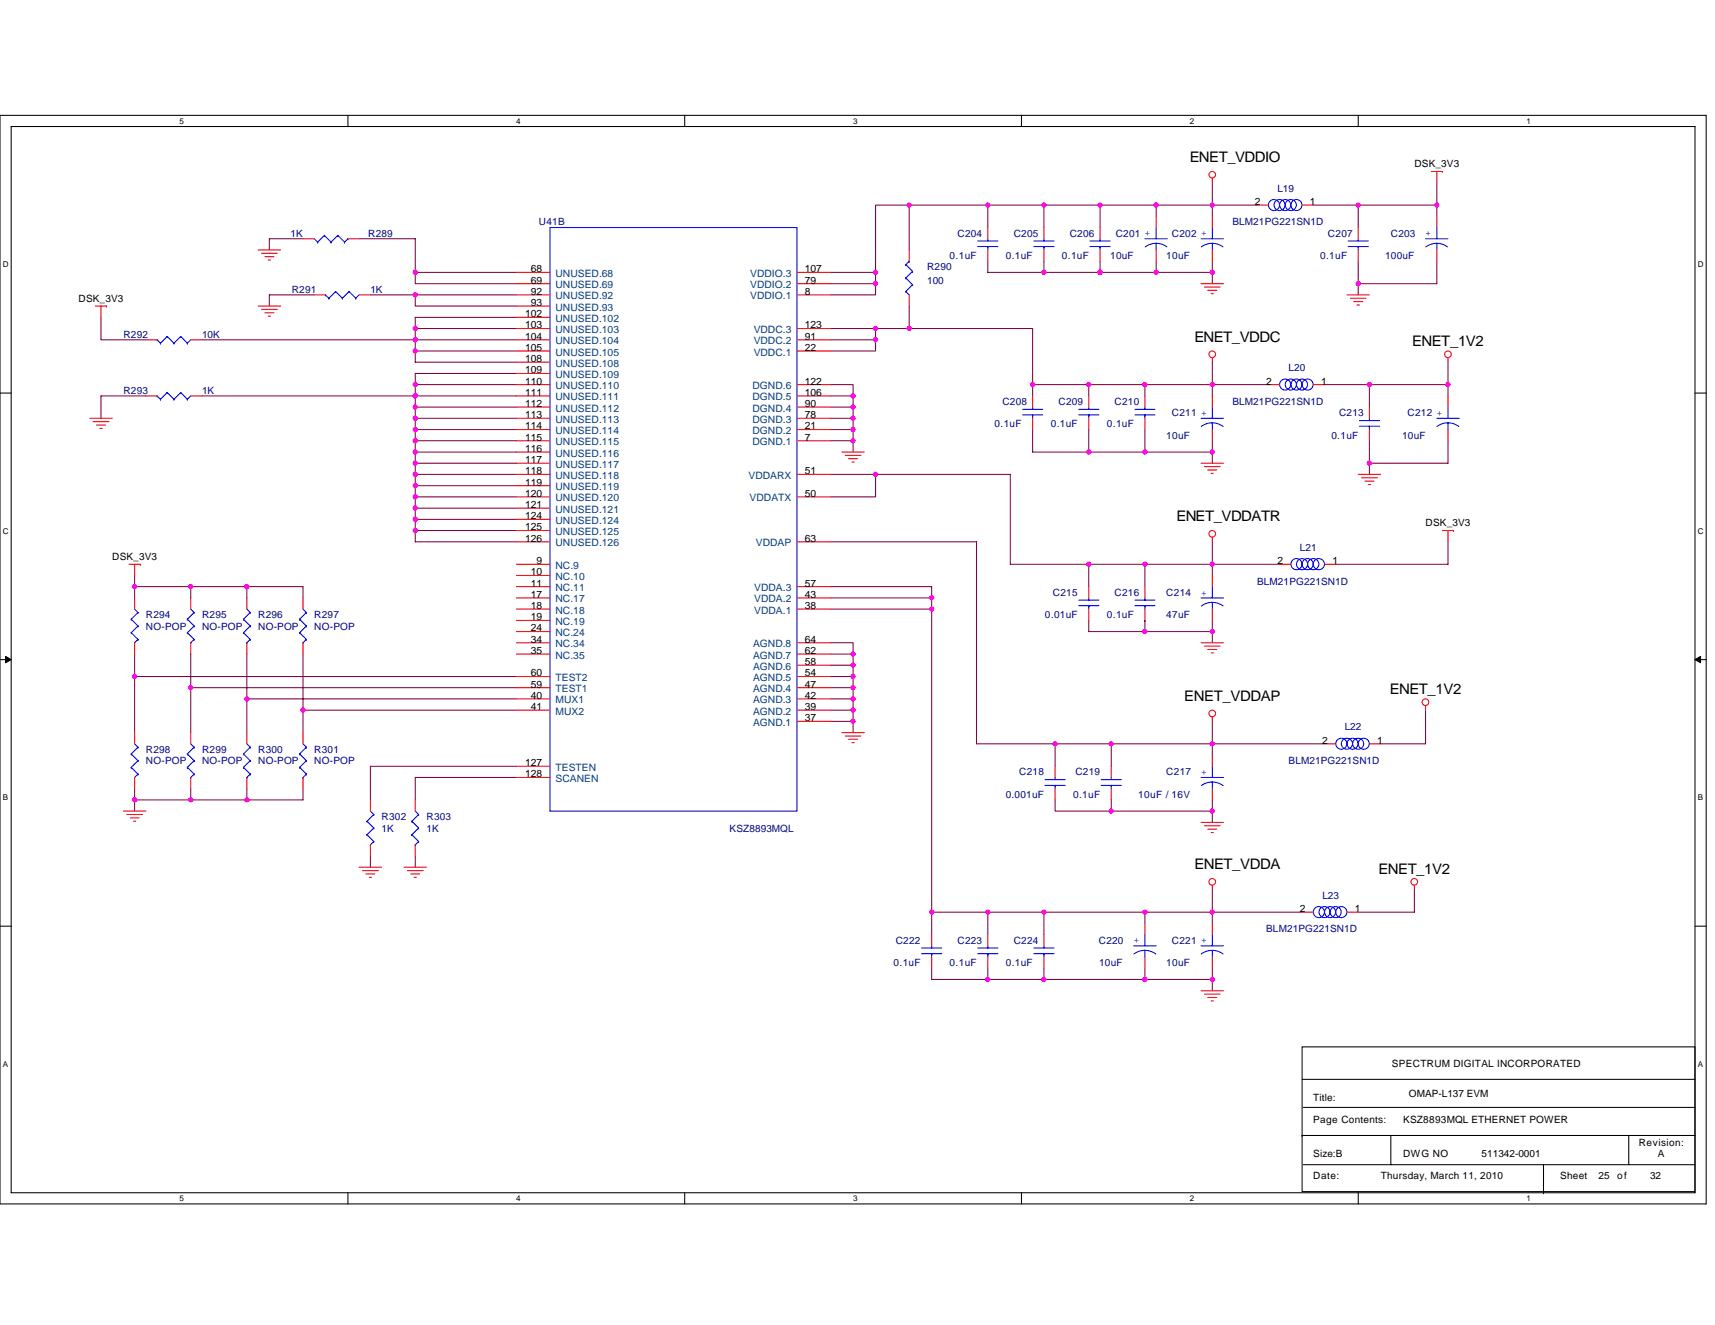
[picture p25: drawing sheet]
<svg xmlns="http://www.w3.org/2000/svg" width="279mm" height="216mm" viewBox="0 0 279 216" stroke-linecap="round" stroke-linejoin="round" font-family="sans-serif">
<defs><g id="words">
<g font-size="2.4">
<text x="193.8" y="26.4">ENET_VDDIO</text>
<text x="194.6" y="55.6">ENET_VDDC</text>
<text x="230.1" y="56.4">ENET_1V2</text>
<text x="191.6" y="84.9">ENET_VDDATR</text>
<text x="226.4" y="113.1">ENET_1V2</text>
<text x="192.9" y="114.2">ENET_VDDAP</text>
<text x="194.6" y="141.6">ENET_VDDA</text>
<text x="224.6" y="142.3">ENET_1V2</text>
</g>
<g font-size="1.7">
<text x="204.4" y="33.4">2</text>
<text x="213.4" y="33.4">1</text>
<text x="86.5" y="44.4">68</text>
<text x="86.5" y="46.2">69</text>
<text x="131.1" y="46.2">79</text>
<text x="131.1" y="44.4">107</text>
<text x="85.5" y="51.7">102</text>
<text x="85.5" y="53.5">103</text>
<text x="86.5" y="49.8">93</text>
<text x="86.5" y="48">92</text>
<text x="131.1" y="48">8</text>
<text x="131.1" y="53.5">123</text>
<text x="85.5" y="59">108</text>
<text x="85.5" y="57.2">105</text>
<text x="85.5" y="55.4">104</text>
<text x="131.1" y="57.2">22</text>
<text x="131.1" y="55.4">91</text>
<text x="85.5" y="64.5">111</text>
<text x="85.5" y="62.7">110</text>
<text x="85.5" y="60.8">109</text>
<text x="131.1" y="62.7">122</text>
<text x="131.1" y="64.5">106</text>
<text x="206.3" y="62.7">2</text>
<text x="215.2" y="62.7">1</text>
<text x="85.5" y="71.8">115</text>
<text x="85.5" y="70">114</text>
<text x="85.5" y="68.1">113</text>
<text x="85.5" y="66.3">112</text>
<text x="131.1" y="71.8">7</text>
<text x="131.1" y="70">21</text>
<text x="131.1" y="68.1">78</text>
<text x="131.1" y="66.3">90</text>
<text x="85.5" y="77.3">118</text>
<text x="85.5" y="75.5">117</text>
<text x="85.5" y="73.6">116</text>
<text x="131.1" y="77.3">51</text>
<text x="85.5" y="82.8">121</text>
<text x="85.5" y="80.9">120</text>
<text x="85.5" y="79.1">119</text>
<text x="131.1" y="80.9">50</text>
<text x="85.5" y="88.3">126</text>
<text x="85.5" y="86.4">125</text>
<text x="85.5" y="84.6">124</text>
<text x="131.1" y="88.3">63</text>
<text x="86.5" y="95.6">11</text>
<text x="86.5" y="93.7">10</text>
<text x="87.4" y="91.9">9</text>
<text x="131.1" y="95.6">57</text>
<text x="208.1" y="91.9">2</text>
<text x="217.1" y="91.9">1</text>
<text x="86.5" y="97.4">17</text>
<text x="86.5" y="99.2">18</text>
<text x="86.5" y="101.1">19</text>
<text x="131.1" y="99.2">38</text>
<text x="131.1" y="97.4">43</text>
<text x="86.5" y="102.9">24</text>
<text x="86.5" y="104.7">34</text>
<text x="86.5" y="106.6">35</text>
<text x="131.1" y="104.7">64</text>
<text x="131.1" y="106.6">62</text>
<text x="86.5" y="112">59</text>
<text x="86.5" y="110.2">60</text>
<text x="86.5" y="113.9">40</text>
<text x="131.1" y="112">47</text>
<text x="131.1" y="113.9">42</text>
<text x="131.1" y="108.4">58</text>
<text x="131.1" y="110.2">54</text>
<text x="86.5" y="115.7">41</text>
<text x="131.1" y="117.5">37</text>
<text x="131.1" y="115.7">39</text>
<text x="85.5" y="124.8">127</text>
<text x="215.4" y="121.2">2</text>
<text x="224.4" y="121.2">1</text>
<text x="85.5" y="126.7">128</text>
<text x="211.8" y="148.6">2</text>
<text x="220.7" y="148.6">1</text>
</g>
<g font-size="1.7" fill="#004080">
<text x="90.5" y="45.1">UNUSED.68</text>
<text x="90.5" y="47">UNUSED.69</text>
<text x="122.2" y="47">VDDIO.2</text>
<text x="122.2" y="45.1">VDDIO.3</text>
<text x="90.5" y="52.5">UNUSED.102</text>
<text x="90.5" y="50.6">UNUSED.93</text>
<text x="90.5" y="48.8">UNUSED.92</text>
<text x="122.2" y="48.8">VDDIO.1</text>
<text x="90.5" y="59.8">UNUSED.108</text>
<text x="90.5" y="57.9">UNUSED.105</text>
<text x="90.5" y="56.1">UNUSED.104</text>
<text x="90.5" y="54.3">UNUSED.103</text>
<text x="122.8" y="57.9">VDDC.1</text>
<text x="122.8" y="56.1">VDDC.2</text>
<text x="122.8" y="54.3">VDDC.3</text>
<text x="90.5" y="65.3">UNUSED.111</text>
<text x="90.5" y="63.4">UNUSED.110</text>
<text x="90.5" y="61.6">UNUSED.109</text>
<text x="122.6" y="63.4">DGND.6</text>
<text x="122.6" y="65.3">DGND.5</text>
<text x="90.5" y="70.7">UNUSED.114</text>
<text x="90.5" y="68.9">UNUSED.113</text>
<text x="90.5" y="67.1">UNUSED.112</text>
<text x="122.6" y="70.7">DGND.2</text>
<text x="122.6" y="68.9">DGND.3</text>
<text x="122.6" y="67.1">DGND.4</text>
<text x="90.5" y="76.2">UNUSED.117</text>
<text x="90.5" y="74.4">UNUSED.116</text>
<text x="90.5" y="72.6">UNUSED.115</text>
<text x="122.6" y="72.6">DGND.1</text>
<text x="90.5" y="83.5">UNUSED.121</text>
<text x="90.5" y="81.7">UNUSED.120</text>
<text x="90.5" y="79.9">UNUSED.119</text>
<text x="90.5" y="78">UNUSED.118</text>
<text x="121.9" y="78">VDDARX</text>
<text x="122.1" y="81.7">VDDATX</text>
<text x="90.5" y="89">UNUSED.126</text>
<text x="90.5" y="87.2">UNUSED.125</text>
<text x="90.5" y="85.4">UNUSED.124</text>
<text x="123.1" y="89">VDDAP</text>
<text x="90.5" y="92.7">NC.9</text>
<text x="90.5" y="94.5">NC.10</text>
<text x="90.5" y="96.3">NC.11</text>
<text x="90.5" y="98.2">NC.17</text>
<text x="90.5" y="100">NC.18</text>
<text x="90.5" y="101.8">NC.19</text>
<text x="122.9" y="100">VDDA.1</text>
<text x="122.9" y="98.2">VDDA.2</text>
<text x="122.9" y="96.3">VDDA.3</text>
<text x="90.5" y="103.7">NC.24</text>
<text x="90.5" y="105.5">NC.34</text>
<text x="90.5" y="107.3">NC.35</text>
<text x="122.7" y="105.5">AGND.8</text>
<text x="122.7" y="107.3">AGND.7</text>
<text x="90.5" y="112.8">TEST1</text>
<text x="90.5" y="111">TEST2</text>
<text x="122.7" y="112.8">AGND.4</text>
<text x="122.7" y="109.1">AGND.6</text>
<text x="122.7" y="111">AGND.5</text>
<text x="90.5" y="114.6">MUX1</text>
<text x="90.5" y="116.5">MUX2</text>
<text x="122.7" y="118.3">AGND.1</text>
<text x="122.7" y="114.6">AGND.3</text>
<text x="122.7" y="116.5">AGND.2</text>
<text x="90.5" y="125.6">TESTEN</text>
<text x="90.5" y="127.4">SCANEN</text>
</g>
<g font-size="1.6">
<text x="230.4" y="27.2">DSK_3V3</text>
<text x="12.8" y="49.2">DSK_3V3</text>
<text x="232.2" y="85.7">DSK_3V3</text>
<text x="18.3" y="91.2">DSK_3V3</text>
<text x="226.8" y="173.9">SPECTRUM DIGITAL INCORPORATED</text>
<text x="214" y="179.4">Title:</text>
<text x="229.5" y="178.8">OMAP-L137 EVM</text>
<text x="214" y="183">Page Contents:</text>
<text x="228.6" y="183">KSZ8893MQL ETHERNET POWER</text>
<text x="214" y="188.5">Size:B</text>
<text x="228.6" y="188.5">DWG NO</text>
<text x="241.4" y="188.5">511342-0001</text>
<text x="267" y="186.7">Revision:</text>
<text x="270.1" y="188.5">A</text>
<text x="214" y="192.2">Date:</text>
<text x="224.9" y="192.2">Thursday, March 11, 2010</text>
<text x="254.2" y="192.2">Sheet</text>
<text x="260.4" y="192.2">25</text>
<text x="263.5" y="192.2">of</text>
<text x="268.8" y="192.2">32</text>
</g>
<g font-size="1.6" fill="#000080">
<text x="208.1" y="31.2">L19</text>
<text x="47.3" y="38.6">1K</text>
<text x="60" y="38.6">R289</text>
<text x="87.8" y="36.7">U41B</text>
<text x="156" y="38.6">C204</text>
<text x="165.1" y="38.6">C205</text>
<text x="174.3" y="38.6">C206</text>
<text x="181.8" y="38.6">C201 +</text>
<text x="190.9" y="38.6">C202 +</text>
<text x="200.8" y="36.7">BLM21PG221SN1D</text>
<text x="216.3" y="38.6">C207</text>
<text x="226.6" y="38.6">C203</text>
<text x="47.5" y="47.7">R291</text>
<text x="60.3" y="47.7">1K</text>
<text x="151" y="44">R290</text>
<text x="151" y="46.2">100</text>
<text x="154.7" y="42.2">0.1uF</text>
<text x="163.9" y="42.2">0.1uF</text>
<text x="173" y="42.2">0.1uF</text>
<text x="180.9" y="42.2">10uF</text>
<text x="190" y="42.2">10uF</text>
<text x="215.1" y="42.2">0.1uF</text>
<text x="225.7" y="42.2">100uF</text>
<text x="20.1" y="55">R292</text>
<text x="32.9" y="55">10K</text>
<text x="20.1" y="64.2">R293</text>
<text x="32.9" y="64.2">1K</text>
<text x="163.3" y="66">C208</text>
<text x="172.4" y="66">C209</text>
<text x="181.6" y="66">C210</text>
<text x="200.8" y="66">BLM21PG221SN1D</text>
<text x="209.9" y="60.5">L20</text>
<text x="162" y="69.6">0.1uF</text>
<text x="171.2" y="69.6">0.1uF</text>
<text x="180.3" y="69.6">0.1uF</text>
<text x="190" y="71.5">10uF</text>
<text x="190.9" y="67.8">C211 +</text>
<text x="216.9" y="71.5">0.1uF</text>
<text x="218.2" y="67.8">C213</text>
<text x="228.4" y="71.5">10uF</text>
<text x="229.3" y="67.8">C212 +</text>
<text x="211.8" y="89.8">L21</text>
<text x="204.8" y="95.2">BLM21PG221SN1D</text>
<text x="23.8" y="100.7">R294</text>
<text x="32.9" y="100.7">R295</text>
<text x="42.1" y="100.7">R296</text>
<text x="51.2" y="100.7">R297</text>
<text x="170.2" y="100.7">0.01uF</text>
<text x="171.5" y="97.1">C215</text>
<text x="180.3" y="100.7">0.1uF</text>
<text x="181.6" y="97.1">C216</text>
<text x="190" y="97.1">C214</text>
<text x="190" y="100.7">47uF</text>
<text x="23.8" y="102.6">NO-POP</text>
<text x="32.9" y="102.6">NO-POP</text>
<text x="42.1" y="102.6">NO-POP</text>
<text x="51.2" y="102.6">NO-POP</text>
<text x="219.1" y="119">L22</text>
<text x="23.8" y="122.7">R298</text>
<text x="23.8" y="124.5">NO-POP</text>
<text x="32.9" y="122.7">R299</text>
<text x="32.9" y="124.5">NO-POP</text>
<text x="42.1" y="122.7">R300</text>
<text x="42.1" y="124.5">NO-POP</text>
<text x="51.2" y="122.7">R301</text>
<text x="51.2" y="124.5">NO-POP</text>
<text x="209.9" y="124.5">BLM21PG221SN1D</text>
<text x="163.9" y="130">0.001uF</text>
<text x="166.1" y="126.3">C218</text>
<text x="174.8" y="130">0.1uF</text>
<text x="175.2" y="126.3">C219</text>
<text x="185.4" y="130">10uF / 16V</text>
<text x="190" y="126.3">C217</text>
<text x="62.2" y="133.6">R302</text>
<text x="62.2" y="135.5">1K</text>
<text x="69.5" y="133.6">R303</text>
<text x="69.5" y="135.5">1K</text>
<text x="118.9" y="135.5">KSZ8893MQL</text>
<text x="215.4" y="146.5">L23</text>
<text x="145.9" y="153.8">C222</text>
<text x="156" y="153.8">C223</text>
<text x="165.1" y="153.8">C224</text>
<text x="179" y="153.8">C220</text>
<text x="190.9" y="153.8">C221 +</text>
<text x="206.3" y="151.9">BLM21PG221SN1D</text>
<text x="145.6" y="157.4">0.1uF</text>
<text x="154.7" y="157.4">0.1uF</text>
<text x="163.9" y="157.4">0.1uF</text>
<text x="179" y="157.4">10uF</text>
<text x="190" y="157.4">10uF</text>
</g>
<g font-size="1.6" fill="#00f">
<text x="232.2" y="38.5">+</text>
<text x="195.7" y="97">+</text>
<text x="195.7" y="126.3">+</text>
<text x="184.7" y="153.7">+</text>
</g>
<g font-size="1.3">
<text x="29.3" y="20.2">5</text>
<text x="84.1" y="20.2">4</text>
<text x="139" y="20.2">3</text>
<text x="193.8" y="20.2">2</text>
<text x="248.7" y="20.2">1</text>
<text x=".5" y="43.5">D</text>
<text x="276.6" y="43.5">D</text>
<text x=".5" y="87">C</text>
<text x="276.6" y="87">C</text>
<text x=".5" y="130.4">B</text>
<text x="276.6" y="130.4">B</text>
<text x=".5" y="173.8">A</text>
<text x="276.6" y="173.8">A</text>
<text x="29.3" y="195.7">5</text>
<text x="84.1" y="195.7">4</text>
<text x="139" y="195.7">3</text>
<text x="193.8" y="195.7">2</text>
<text x="248.7" y="195.7">1</text>
</g>
</g></defs>
<path d="M0 18.8h278v177.4h-278zM1.8 20.6h274.3v173.8h-274.3z" fill="none" stroke="#000" stroke-width=".17"/>
<g fill="#fff">
<path d="M29.3 19h.7v1.4h-.7z"/>
<path d="M29.3 194.5h.7v1.5h-.7z"/>
</g>
<path d="M56.7 18.8v1.8M56.7 194.4v1.8" fill="none" stroke="#000" stroke-width=".17"/>
<g fill="#fff">
<path d="M84.1 19h.7v1.4h-.7z"/>
<path d="M84.1 194.5h.7v1.5h-.7z"/>
</g>
<path d="M111.5 18.8v1.8M111.5 194.4v1.8" fill="none" stroke="#000" stroke-width=".17"/>
<g fill="#fff">
<path d="M139 19h.7v1.4h-.7z"/>
<path d="M139 194.5h.7v1.5h-.7z"/>
</g>
<path d="M166.4 18.8v1.8M166.4 194.4v1.8" fill="none" stroke="#000" stroke-width=".17"/>
<g fill="#fff">
<path d="M193.8 19h.8v1.4h-.8z"/>
<path d="M193.8 194.5h.8v1.5h-.8z"/>
</g>
<path d="M221.3 18.8v1.8M221.3 194.4v1.8" fill="none" stroke="#000" stroke-width=".17"/>
<g fill="#fff">
<path d="M248.7 19h.7v1.4h-.7z"/>
<path d="M248.7 194.5h.7v1.5h-.7z"/>
<path d="M.5 42.3h.9v1.5h-.9z"/>
<path d="M276.6 42.3h1v1.5h-1z"/>
<path d="M.5 85.8h.9v1.4h-.9z"/>
<path d="M276.6 85.8h1v1.4h-1z"/>
</g>
<path d="M0 64.1h1.8M276.1 64.1h1.9" fill="none" stroke="#000" stroke-width=".17"/>
<g fill="#fff">
<path d="M.5 129.2h.8v1.5h-.8z"/>
<path d="M276.6 129.2h.9v1.5h-.9z"/>
</g>
<path d="M0 107.5h1.8M276.1 107.5h1.9" fill="none" stroke="#000" stroke-width=".17"/>
<path d="M.9 107l.9 .5-.9 .5zM276.1 107.5l1-.5v1z" fill="#000" stroke="#000" stroke-width=".16"/>
<g fill="#fff">
<path d="M.5 172.6h.8v1.5h-.8z"/>
<path d="M276.6 172.6h.9v1.5h-.9z"/>
</g>
<path d="M0 150.9h1.8M276.1 150.9h1.9M212.1 170.6h64v23.6h-64zM212.1 175.9h64M212.1 185h.1M212.1 185h64M212.3 189.8h63.8M212.3 180.4h63.8M226.6 185v4.8M251.5 194.4h.1M251.5 189.8v4.6M265.3 185v4.8" fill="none" stroke="#000" stroke-width=".17"/>
<g fill="none" stroke="#800040" stroke-width=".17">
<path d="M49.4 38.9h-5.5v1.8M58.5 38.9h9.1v5.5h16.5M148.1 33.4h-5.5v11h-7.3M148.1 33.4v7.3M148.1 33.4h.1M148.1 33.4h12.8M160.9 33.4v3.7M160.9 33.4h9.2M170.1 33.4v3.7M170.1 33.4h9.1M179.2 33.4v3.7M179.2 33.4h9.2"/>
<path d="M188.4 33.4h9.1M188.4 33.4v1.8M197.5 29.8v3.6M197.5 33.4v1.8M197.5 33.4h7.3M214 33.4h7.3M221.3 33.4h12.8M221.3 33.4v3.7M234.1 33.4v1.8M234.1 29.8v3.6M16.4 51.7v3.7h7.4M32.9 55.4h34.7v1.8"/>
<path d="M51.2 48h-7.3v1.9M60.3 48h7.3v1.9h16.5M67.6 53.5v1.9h16.5M67.6 57.2h16.5M67.6 53.5h16.5M67.6 57.2v1.8h16.5M67.6 48h16.5M67.6 44.4v1.8h16.5M84.1 51.7h-16.5v1.8M135.3 53.5h7.3M142.6 44.4v1.8h-7.3M142.6 46.2v1.8h-7.3"/>
<path d="M142.6 55.4v1.8h-7.3M148.1 53.5h20.1v9.2M148.1 53.5h-5.5v1.9h-7.3M148.1 49.9v3.6M160.9 42.6v1.8h9.2M170.1 44.4h9.1M170.1 42.6v1.8M179.2 44.4h9.2M179.2 42.6v1.8M188.4 42.6v1.8M188.4 44.4h9.1M197.5 44.4v1.8"/>
<path d="M197.5 59v3.7M197.5 42.6v1.8M221.3 46.2v1.8M221.3 42.6v3.6M234.1 42.6v3.6h-12.8M235.9 59v3.7M23.8 64.5h-7.4v3.7M32.9 64.5h34.7M67.6 62.7h16.5M67.6 68.2h16.5M67.6 66.3h16.5M67.6 71.8h16.5"/>
<path d="M67.6 70h16.5M67.6 64.5h16.5M67.6 77.3h16.5M67.6 75.5h16.5M67.6 73.7h16.5M67.6 79.1h16.5M67.6 62.7v1.8M67.6 64.5v1.8M67.6 70v1.8M67.6 77.3v1.8M67.6 79.1v1.9M67.6 68.2v1.8"/>
<path d="M67.6 71.8h.1M67.6 73.7v1.8M67.6 75.5v1.8M67.6 66.3v1.9M67.6 71.8v1.9M84.1 60.9h-16.5v1.8M135.3 62.7h3.7v1.8M135.3 64.5h3.7v1.8M135.3 66.3h3.7v1.9M135.3 68.2h3.7v1.8M135.3 70h3.7v1.8M135.3 71.8h3.7"/>
<path d="M135.3 77.3h7.3M139 71.8v1.9M142.6 77.3h22v14.6h12.8M142.6 77.3v3.7h-7.3M168.2 70v3.7h9.2M168.2 62.7v1.8M168.2 62.7h9.2M177.4 62.7h9.1M177.4 62.7v1.8M177.4 70v3.7M177.4 73.7h9.1M186.5 62.7h11"/>
<path d="M186.5 62.7v1.8M186.5 70v3.7M186.5 73.7h11M197.5 62.7v1.8M197.5 73.7v1.8M197.5 62.7h9.2M197.5 71.8v1.9M215.8 62.7h7.3M223.1 75.5v1.8M223.1 62.7v3.6M223.1 62.7h12.8M223.1 71.8v3.7"/>
<path d="M235.9 62.7v1.8M235.9 71.8v3.7h-12.8M21.9 95.6h9.2M21.9 95.6v1.8M21.9 93.8v1.8M31.1 95.6v1.8M31.1 95.6h9.1M40.2 95.6v1.8M40.2 95.6h9.2v1.8M67.6 84.6h16.5M67.6 81h16.5M67.6 82.8h16.5"/>
<path d="M67.6 82.8v1.8M67.6 81v1.8M67.6 84.6v3.7h16.5M67.6 86.4h16.5M135.3 88.3h23.8v32.9h12.8M135.3 95.6h16.5v1.8h-16.5M151.8 99.3v49.3M151.8 97.4v1.9h-16.5M177.4 91.9v3.7M177.4 91.9h9.1M186.5 91.9h11M186.5 91.9v3.7"/>
<path d="M197.5 88.3v3.6M197.5 91.9v1.9M197.5 91.9h11M235.9 88.3v3.6h-18.3M21.9 110.2v9.2M21.9 110.2h62.2M21.9 106.6v3.6M31.1 112.1v7.3M31.1 112.1h53M31.1 106.6v5.5M40.2 113.9v5.5M40.2 106.6v7.3h43.9"/>
<path d="M49.4 115.7v3.7M49.4 106.6v9.1h34.7M135.3 117.5h3.7M135.3 104.7h3.7v1.9M135.3 106.6h3.7v1.8M135.3 108.4h3.7v1.8M135.3 110.2h3.7v1.9M135.3 112.1h3.7v1.8M135.3 113.9h3.7v1.8M135.3 115.7h3.7v1.8M139 117.5v1.9M177.4 101.1v1.8h9.1"/>
<path d="M186.5 101.1h.1M186.5 102.9h11M186.5 101.1v1.8M197.5 102.9v1.8M197.5 101.1v1.8M197.5 117.5v3.7M232.2 115.7v5.5h-7.3M21.9 130.3v1.9M21.9 128.5v1.8M31.1 130.3h9.1M31.1 128.5v1.8h-9.2M40.2 128.5v1.8"/>
<path d="M49.4 128.5v1.8h-9.2M60.3 139.5v1.8M67.6 139.5v1.8M84.1 126.7h-16.5v3.6M84.1 124.9h-23.8v5.4M171.9 121.2v3.7M171.9 121.2h9.1M171.9 130.3v1.9h9.1M181 121.2v3.7M181 121.2h16.5M181 132.2h16.5M181 130.3v1.9"/>
<path d="M197.5 130.3v1.9M197.5 121.2v1.8M197.5 121.2h18.3M197.5 132.2v1.8M151.8 157.8v1.8h9.1M151.8 148.6h9.1M151.8 148.6v3.7M160.9 157.8v1.8M160.9 148.6v3.7M160.9 148.6h9.2M160.9 159.6h9.2M170.1 157.8v1.8"/>
<path d="M170.1 148.6v3.7M170.1 159.6h16.4M170.1 148.6h16.4M186.5 148.6h11M186.5 159.6h11M186.5 148.6v1.9M186.5 157.8v1.8M197.5 145v3.6M197.5 159.6v1.8M197.5 148.6h14.6M197.5 148.6v1.9M197.5 157.8v1.8"/>
<path d="M230.4 145v3.6h-9.1"/>
</g>
<g fill="none" stroke="#f00" stroke-width=".17">
<path d="M49.4 38.9h1.8M56.7 38.9h1.8M160.9 37.1v1.8M170.1 37.1v1.8M179.2 37.1v1.8M188.4 35.2v1.9M197.5 29v.8M197.5 35.2v1.9M204.8 33.4h1.9M212.1 33.4h1.9M221.3 37.1v1.8M233.2 27.9h1.8"/>
<path d="M234.1 27.9v1.9M234.1 35.2v1.9M235 27.9h.1M15.5 49.9h1.9M16.4 49.9v1.8M17.4 49.9h.1M23.8 55.4h1.8M31.1 55.4h1.8M42.1 49.9h3.6M42.1 40.7h3.6M42.6 50.4h2.6M42.6 41.3h2.6"/>
<path d="M43.2 51h1.4M43.2 41.8h1.4M43.7 51.5h.4M43.7 42.4h.4M51.2 48h1.8M58.5 48h1.8M84.1 49.9h5.5M84.1 48h5.5M84.1 57.2h5.5M84.1 44.4h5.5M84.1 46.2h5.5M84.1 55.4h5.5"/>
<path d="M84.1 51.7h5.5M84.1 53.5h5.5M84.1 59h5.5M129.8 48h5.5M129.8 57.2h5.5M129.8 44.4h5.5M129.8 46.2h5.5M129.8 55.4h5.5M129.8 53.5h5.5M148.1 40.7v1.9M148.1 48v1.9M160.9 40.7v1.9"/>
<path d="M170.1 40.7v1.9M179.2 40.7v1.9M188.4 40.7v1.9M195.7 46.2h3.6M196.2 46.8h2.6M196.8 47.3h1.4M197.3 47.9h.4M197.5 58.3v.7M197.5 40.7v1.9M219.5 48h3.6M220 48.6h2.5M220.5 49.1h1.5"/>
<path d="M221.1 49.7h.4M221.3 40.7v1.9M234.1 40.7v1.9M235.9 58.3v.7M14.6 68.2h3.7M15.2 68.7h2.5M15.7 69.3h1.5M16.3 69.8h.3M23.8 64.5h1.8M31.1 64.5h1.8M84.1 64.5h5.5M84.1 71.8h5.5"/>
<path d="M84.1 70h5.5M84.1 77.3h5.5M84.1 68.2h5.5M84.1 66.3h5.5M84.1 62.7h5.5M84.1 79.1h5.5M84.1 75.5h5.5M84.1 73.7h5.5M84.1 60.9h5.5M129.8 64.5h5.5M129.8 71.8h5.5M129.8 70h5.5"/>
<path d="M129.8 77.3h5.5M129.8 68.2h5.5M129.8 66.3h5.5M129.8 62.7h5.5M137.2 73.7h3.6M137.7 74.2h2.6M138.2 74.7h1.5M138.8 75.3h.4M168.2 64.5v1.8M168.2 68.2v1.8M177.4 64.5v1.8M177.4 68.2v1.8"/>
<path d="M186.5 64.5v1.8M186.5 68.2v1.8M195.7 75.5h3.6M196.2 76h2.6M196.8 76.6h1.4M197.3 77.1h.4M197.5 64.5v1.8M197.5 70v1.8M206.7 62.7h1.8M214 62.7h1.8M221.3 77.3h3.6M221.8 77.9h2.6"/>
<path d="M222.4 78.4h1.4M222.9 79h.4M223.1 66.3v1.9M223.1 70v1.8M235.9 64.5v1.8M235.9 70v1.8M21 91.9h1.9M21.9 91.9v1.9M21.9 97.4v1.9M22.9 91.9h.1M31.1 97.4v1.9M40.2 97.4v1.9"/>
<path d="M49.4 97.4v1.9M84.1 86.4h5.5M84.1 91.9h5.5M84.1 95.6h5.5M84.1 93.8h5.5M84.1 97.4h5.5M84.1 99.3h5.5M84.1 81h5.5M84.1 88.3h5.5M84.1 84.6h5.5M84.1 82.8h5.5M129.8 95.6h5.5"/>
<path d="M129.8 97.4h5.5M129.8 99.3h5.5M129.8 81h5.5M129.8 88.3h5.5M177.4 95.6v1.8M177.4 99.3v1.8M186.5 95.6v1.8M186.5 99.3v1.8M197.5 87.5v.8M197.5 93.8v1.8M197.5 99.3v1.8M208.5 91.9h1.8"/>
<path d="M215.8 91.9h1.8M235 86.4h1.8M235.9 86.4v1.9M236.8 86.4h.1M21.9 104.7v1.9M21.9 119.4v1.8M31.1 104.7v1.9M31.1 119.4v1.8M40.2 104.7v1.9M40.2 119.4v1.8M49.4 104.7v1.9M49.4 119.4v1.8"/>
<path d="M84.1 101.1h5.5M84.1 102.9h5.5M84.1 104.7h5.5M84.1 106.6h5.5M84.1 112.1h5.5M84.1 113.9h5.5M84.1 110.2h5.5M84.1 115.7h5.5M129.8 104.7h5.5M129.8 106.6h5.5M129.8 117.5h5.5M129.8 112.1h5.5"/>
<path d="M129.8 113.9h5.5M129.8 108.4h5.5M129.8 110.2h5.5M129.8 115.7h5.5M137.2 119.4h3.6M137.7 119.9h2.6M195.7 104.7h3.6M196.2 105.3h2.6M196.8 105.8h1.4M197.3 106.4h.4M197.5 116.8v.7M232.2 115v.7"/>
<path d="M20.1 132.2h3.7M20.7 132.7h2.5M21.2 133.3h1.5M21.8 133.8h.3M21.9 126.7v1.8M31.1 126.7v1.8M40.2 126.7v1.8M49.4 126.7v1.8M60.3 130.3v1.9M60.3 137.7v1.8M67.6 130.3v1.9M67.6 137.7v1.8"/>
<path d="M84.1 126.7h5.5M84.1 124.9h5.5M138.2 120.5h1.5M138.8 121h.4M171.9 124.9v1.8M171.9 128.5v1.8M181 124.9v1.8M181 128.5v1.8M195.7 134h3.6M196.2 134.6h2.6M196.8 135.1h1.4M197.3 135.7h.4"/>
<path d="M197.5 123v1.9M197.5 128.5v1.8M215.8 121.2h1.8M223.1 121.2h1.8M58.5 141.3h3.7M59.1 141.9h2.5M59.6 142.4h1.5M60.2 143h.3M65.8 141.3h3.7M66.4 141.9h2.5M66.9 142.4h1.5M67.5 143h.3"/>
<path d="M151.8 152.3v1.8M151.8 156v1.8M160.9 152.3v1.8M160.9 156v1.8M170.1 152.3v1.8M170.1 156v1.8M186.5 150.5v1.8M186.5 156v1.8M197.5 144.3v.7M197.5 150.5v1.8M197.5 156v1.8M212.1 148.6h1.9"/>
<path d="M219.5 148.6h1.8M230.4 144.3v.7M195.7 161.4h3.6M196.2 162h2.6M196.8 162.5h1.4M197.3 163.1h.4"/>
<circle cx="197.5" cy="28.5" r=".54"/>
<circle cx="197.5" cy="57.7" r=".54"/>
<circle cx="235.9" cy="57.7" r=".54"/>
<circle cx="197.5" cy="87" r=".54"/>
<circle cx="197.5" cy="116.3" r=".54"/>
<circle cx="232.2" cy="114.4" r=".54"/>
<circle cx="197.5" cy="143.7" r=".54"/>
<circle cx="230.4" cy="143.7" r=".54"/>
</g>
<g fill="none" stroke="#00f" stroke-width=".17">
<path d="M51.2 38.9l.6 .6M51.8 39.5h.1M52.9 38.4h.1M52.9 38.4l-1.1 1.1M52.9 38.4l1 1.1M53.9 39.5h.1M55 38.4h.1M55 38.4l-1.1 1.1M55 38.4l1.1 1.1M56.1 39.5h.1M56.7 38.9h.1M56.7 38.9l-.6 .6"/>
<path d="M89.6 37.1h40.2v95.1h-40.2zM159.3 39.3h3.3M160.9 38.9v.4M168.4 39.3h3.3M170.1 38.9v.4M177.6 39.3h3.3M179.2 38.9v.4M186.5 38.9h3.7M188.4 39.6v1.1M188.4 37.1v1.8M195.7 38.9h3.6M197.5 39.6l-.8 .1-1 .5"/>
<path d="M197.5 39.6l1.1 .3 .6 .3M197.5 39.6v1.1M197.5 37.1v1.8M219.6 39.3h3.3M221.3 38.9v.4M232.2 38.9h3.7M234.1 39.6l-.8 .1-1 .5M234.1 39.6l1.1 .3 .6 .3M234.1 39.6v1.1M234.1 37.1v1.8M25.6 55.4h.1M25.6 55.4l.5 .5"/>
<path d="M26.1 55.9h.1M27.2 54.8h.1M27.2 54.8l1.1 1.1M27.2 54.8l-1.1 1.1M28.3 55.9h.1M29.4 54.8h.1M29.4 54.8l1.1 1.1M29.4 54.8l-1.1 1.1M30.5 55.9h.1M31.1 55.4l-.6 .5M53 48h.1M53 48l.6 .6"/>
<path d="M53.6 48.6h.1M54.7 47.5h.1M54.7 47.5l1.1 1.1M54.7 47.5l-1.1 1.1M55.8 48.6h.1M56.9 47.5h.1M56.9 47.5l1.1 1.1M56.9 47.5l-1.1 1.1M58 48.6h.1M58.5 48l-.5 .6M147.6 47.5h.1M147.6 45.3h.1"/>
<path d="M147.6 43.1h.1M147.6 47.5l.5 .5M147.6 45.3l1.1 1.1M147.6 43.1l1.1 1.1M148.1 42.6h.1M148.1 42.6l-.5 .5M148.7 46.4h.1M148.7 44.2h.1M148.7 46.4l-1.1 1.1M148.7 44.2l-1.1 1.1M159.3 40.2h3.3M160.9 40.2h.1"/>
<path d="M160.9 40.2v.5M168.4 40.2h3.3M170.1 40.2h.1M170.1 40.2v.5M177.6 40.2h3.3M179.2 40.2h.1M179.2 40.2v.5M186.6 40.2a2.93 2.93 0 0 1 3.5 0M219.6 40.2h3.3M221.3 40.2h.1M221.3 40.2v.5M25.6 64.5h.1"/>
<path d="M25.6 64.5l.5 .6M26.1 65.1h.1M27.2 64h.1M27.2 64l1.1 1.1M27.2 64l-1.1 1.1M28.3 65.1h.1M29.4 64h.1M29.4 64l1.1 1.1M29.4 64l-1.1 1.1M30.5 65.1h.1M31.1 64.5l-.6 .6M166.6 67.6h3.3"/>
<path d="M166.6 66.7h3.3M168.2 66.3v.4M168.2 67.6h.1M168.2 67.6v.6M175.7 67.6h3.3M175.7 66.7h3.3M177.4 66.3v.4M177.4 67.6h.1M177.4 67.6v.6M184.9 67.6h3.3M184.9 66.7h3.3M186.5 66.3v.4"/>
<path d="M186.5 67.6h.1M186.5 67.6v.6M195.7 68.2h3.6M197.5 68.9l-.8 .1-1 .5M197.5 68.9l1.1 .2 .7 .4M197.5 68.9v1.1M197.5 66.3v1.9M221.5 69.4h3.2M221.5 68.5h3.2M223.1 68.2v.3M223.1 69.4h.1M223.1 69.4v.6"/>
<path d="M234.1 68.2h3.6M235.9 68.9l-1.1 .2-.7 .4M235.9 68.9l.7 .1 1.1 .5M235.9 68.9v1.1M235.9 66.3v1.9M21.9 99.3l.6 .5M22.5 99.8h.1M22.5 99.8l-1.1 1.1M31.1 99.3l.5 .5M31.6 99.8h.1M31.6 99.8l-1.1 1.1M40.2 99.3l.6 .5"/>
<path d="M40.8 99.8h.1M40.8 99.8l-1.1 1.1M49.4 99.3l.5 .5M49.9 99.8h.1M49.9 99.8l-1.1 1.1M175.7 98.7h3.3M175.7 97.8h3.3M177.4 97.4v.4M177.4 98.7h.1M177.4 98.7v.6M184.9 98.7h3.3M184.9 97.8h3.3"/>
<path d="M186.5 97.4v.4M186.5 98.7h.1M186.5 98.7v.6M195.7 97.4h3.6M197.5 98.1l-1.1 .3-.7 .4M197.5 98.1l1.1 .3 .7 .3M197.5 98.1v1.2M197.5 95.6v1.8M21.4 100.9h.1M21.4 103.1h.1M21.4 100.9l1.1 1.1M21.4 103.1l1.1 1.1"/>
<path d="M21.9 104.7h.1M22.5 102h.1M22.5 104.2h.1M22.5 102l-1.1 1.1M22.5 104.2l-.6 .5M30.5 100.9h.1M30.5 103.1h.1M30.5 100.9l1.1 1.1M30.5 103.1l1.1 1.1M31.1 104.7h.1M31.6 102h.1M31.6 104.2h.1"/>
<path d="M31.6 102l-1.1 1.1M31.6 104.2l-.5 .5M39.7 100.9h.1M39.7 103.1h.1M39.7 100.9l1.1 1.1M39.7 103.1l1.1 1.1M40.2 104.7h.1M40.8 102h.1M40.8 104.2h.1M40.8 102l-1.1 1.1M40.8 104.2l-.6 .5M48.8 100.9h.1"/>
<path d="M48.8 103.1h.1M48.8 100.9l1.1 1.1M48.8 103.1l1.1 1.1M49.4 104.7h.1M49.9 102h.1M49.9 104.2h.1M49.9 102l-1.1 1.1M49.9 104.2l-.5 .5M21.4 122.9h.1M21.4 125h.1M21.4 122.9l1.1 1.1M21.4 125l1.1 1.1"/>
<path d="M21.9 126.7h.1M21.9 121.2l.6 .6M22.5 121.8h.1M22.5 124h.1M22.5 126.1h.1M22.5 121.8l-1.1 1.1M22.5 124l-1.1 1M22.5 126.1l-.6 .6M30.5 122.9h.1M30.5 125h.1M30.5 122.9l1.1 1.1M30.5 125l1.1 1.1"/>
<path d="M31.1 126.7h.1M31.1 121.2l.5 .6M31.6 121.8h.1M31.6 124h.1M31.6 126.1h.1M31.6 121.8l-1.1 1.1M31.6 124l-1.1 1M31.6 126.1l-.5 .6M39.7 122.9h.1M39.7 125h.1M39.7 122.9l1.1 1.1M39.7 125l1.1 1.1"/>
<path d="M40.2 126.7h.1M40.2 121.2l.6 .6M40.8 121.8h.1M40.8 124h.1M40.8 126.1h.1M40.8 121.8l-1.1 1.1M40.8 124l-1.1 1M40.8 126.1l-.6 .6M48.8 122.9h.1M48.8 125h.1M48.8 122.9l1.1 1.1M48.8 125l1.1 1.1"/>
<path d="M49.4 126.7h.1M49.4 121.2l.5 .6M49.9 121.8h.1M49.9 124h.1M49.9 126.1h.1M49.9 121.8l-1.1 1.1M49.9 124l-1.1 1M49.9 126.1l-.5 .6M59.8 133.8h.1M59.8 136h.1M59.8 133.8l1.1 1.1M59.8 136l1.1 1.1"/>
<path d="M60.3 137.7h.1M60.3 132.2l.6 .5M60.9 132.7h.1M60.9 134.9h.1M60.9 137.1h.1M60.9 132.7l-1.1 1.1M60.9 134.9l-1.1 1.1M60.9 137.1l-.6 .6M67.1 133.8h.1M67.1 136h.1M67.1 133.8l1.1 1.1M67.1 136l1.1 1.1"/>
<path d="M67.6 137.7h.1M67.6 132.2l.6 .5M68.2 132.7h.1M68.2 134.9h.1M68.2 137.1h.1M68.2 132.7l-1.1 1.1M68.2 134.9l-1.1 1.1M68.2 137.1l-.6 .6M170.2 128h3.3M170.2 127h3.3M171.9 126.7v.3M171.9 128h.1"/>
<path d="M171.9 128v.5M179.4 128h3.3M179.4 127h3.3M181 126.7v.3M181 128h.1M181 128v.5M195.7 126.7h3.6M197.5 127.4l-.8 .1-1 .5M197.5 127.4l1.1 .2 .7 .4M197.5 127.4v1.1M197.5 124.9v1.8M150.1 155.4h3.3"/>
<path d="M150.1 154.5h3.3M151.8 154.1v.4M151.8 155.4h.1M151.8 155.4v.6M159.3 155.4h3.3M159.3 154.5h3.3M160.9 154.1v.4M160.9 155.4h.1M160.9 155.4v.6M168.4 155.4h3.3M168.4 154.5h3.3M170.1 154.1v.4"/>
<path d="M170.1 155.4h.1M170.1 155.4v.6M184.7 154.1h3.7M184.7 155.4l.7-.3 1.1-.2 .8 .1 1 .4M186.5 154.9v1.1M186.5 152.3v1.8M195.7 154.1h3.6M197.5 154.9l-.8 .1-1 .4M197.5 154.9l1.1 .2 .7 .3M197.5 154.9v1.1M197.5 152.3v1.8"/>
<circle cx="207.6" cy="33.4" r=".9"/>
<circle cx="208.5" cy="33.4" r=".9"/>
<circle cx="209.4" cy="33.4" r=".9"/>
<circle cx="210.3" cy="33.4" r=".9"/>
<circle cx="211.2" cy="33.4" r=".9"/>
<circle cx="209.4" cy="62.7" r=".9"/>
<circle cx="210.3" cy="62.7" r=".9"/>
<circle cx="211.2" cy="62.7" r=".9"/>
<circle cx="212.1" cy="62.7" r=".9"/>
<circle cx="213" cy="62.7" r=".9"/>
<circle cx="211.2" cy="91.9" r=".9"/>
<circle cx="212.1" cy="91.9" r=".9"/>
<circle cx="213" cy="91.9" r=".9"/>
<circle cx="214" cy="91.9" r=".91"/>
<circle cx="214.9" cy="91.9" r=".91"/>
<circle cx="218.5" cy="121.2" r=".9"/>
<circle cx="219.4" cy="121.2" r=".9"/>
<circle cx="220.4" cy="121.2" r=".9"/>
<circle cx="221.3" cy="121.2" r=".9"/>
<circle cx="222.2" cy="121.2" r=".9"/>
<circle cx="214.9" cy="148.6" r=".9"/>
<circle cx="215.8" cy="148.6" r=".9"/>
<circle cx="216.7" cy="148.6" r=".9"/>
<circle cx="217.6" cy="148.6" r=".9"/>
<circle cx="218.5" cy="148.6" r=".9"/>
</g>
<g fill="#f0f" stroke="#f0f" stroke-width=".17">
<circle cx="139" cy="106.6" r=".35"/>
<circle cx="139" cy="108.4" r=".35"/>
<circle cx="139" cy="110.2" r=".36"/>
<circle cx="139" cy="112" r=".35"/>
<circle cx="139" cy="113.9" r=".36"/>
<circle cx="139" cy="115.7" r=".35"/>
<circle cx="139" cy="117.5" r=".35"/>
<circle cx="139" cy="64.5" r=".36"/>
<circle cx="139" cy="66.3" r=".35"/>
<circle cx="139" cy="68.2" r=".36"/>
<circle cx="139" cy="70" r=".35"/>
<circle cx="139" cy="71.8" r=".35"/>
<circle cx="221.3" cy="33.4" r=".35"/>
<circle cx="234.1" cy="33.4" r=".35"/>
<circle cx="221.3" cy="46.2" r=".36"/>
<circle cx="188.3" cy="44.4" r=".35"/>
<circle cx="170.1" cy="44.4" r=".35"/>
<circle cx="197.5" cy="44.4" r=".35"/>
<circle cx="197.5" cy="33.4" r=".35"/>
<circle cx="188.3" cy="33.4" r=".35"/>
<circle cx="179.2" cy="44.4" r=".35"/>
<circle cx="179.2" cy="33.4" r=".35"/>
<circle cx="160.9" cy="33.4" r=".35"/>
<circle cx="170.1" cy="33.4" r=".35"/>
<circle cx="142.6" cy="44.4" r=".35"/>
<circle cx="148.1" cy="33.4" r=".35"/>
<circle cx="177.4" cy="62.7" r=".36"/>
<circle cx="197.5" cy="62.7" r=".35"/>
<circle cx="186.5" cy="62.7" r=".36"/>
<circle cx="197.5" cy="73.6" r=".36"/>
<circle cx="186.5" cy="73.6" r=".36"/>
<circle cx="223.1" cy="62.7" r=".36"/>
<circle cx="235.9" cy="62.7" r=".35"/>
<circle cx="223.1" cy="75.5" r=".36"/>
<circle cx="168.2" cy="62.7" r=".36"/>
<circle cx="177.4" cy="73.6" r=".36"/>
<circle cx="142.6" cy="53.5" r=".35"/>
<circle cx="142.6" cy="46.2" r=".36"/>
<circle cx="142.6" cy="55.3" r=".36"/>
<circle cx="148.1" cy="53.5" r=".35"/>
<circle cx="197.5" cy="91.9" r=".36"/>
<circle cx="186.5" cy="91.9" r=".36"/>
<circle cx="177.4" cy="91.9" r=".36"/>
<circle cx="197.5" cy="102.9" r=".35"/>
<circle cx="186.5" cy="102.9" r=".36"/>
<circle cx="142.6" cy="77.3" r=".36"/>
<circle cx="197.5" cy="148.6" r=".35"/>
<circle cx="186.5" cy="148.6" r=".36"/>
<circle cx="197.5" cy="159.6" r=".36"/>
<circle cx="186.5" cy="159.6" r=".36"/>
<circle cx="170.1" cy="159.6" r=".36"/>
<circle cx="160.9" cy="159.6" r=".36"/>
<circle cx="160.9" cy="148.6" r=".35"/>
<circle cx="170.1" cy="148.6" r=".35"/>
<circle cx="171.9" cy="121.2" r=".35"/>
<circle cx="197.5" cy="132.2" r=".36"/>
<circle cx="181" cy="121.2" r=".35"/>
<circle cx="181" cy="132.2" r=".36"/>
<circle cx="197.5" cy="121.2" r=".35"/>
<circle cx="151.8" cy="148.6" r=".35"/>
<circle cx="151.8" cy="99.2" r=".35"/>
<circle cx="151.8" cy="97.4" r=".35"/>
<circle cx="67.6" cy="55.3" r=".36"/>
<circle cx="67.7" cy="57.2" r=".36"/>
<circle cx="67.7" cy="53.5" r=".36"/>
<circle cx="67.6" cy="68.2" r=".36"/>
<circle cx="67.7" cy="71.8" r=".36"/>
<circle cx="67.7" cy="70" r=".36"/>
<circle cx="67.6" cy="77.3" r=".36"/>
<circle cx="67.7" cy="75.5" r=".36"/>
<circle cx="67.6" cy="73.6" r=".36"/>
<circle cx="67.7" cy="79.1" r=".36"/>
<circle cx="67.6" cy="64.5" r=".36"/>
<circle cx="67.7" cy="62.7" r=".36"/>
<circle cx="67.7" cy="84.6" r=".36"/>
<circle cx="67.6" cy="82.8" r=".36"/>
<circle cx="67.7" cy="80.9" r=".36"/>
<circle cx="67.7" cy="66.3" r=".36"/>
<circle cx="67.6" cy="86.4" r=".36"/>
<circle cx="31.1" cy="112" r=".36"/>
<circle cx="21.9" cy="110.2" r=".36"/>
<circle cx="21.9" cy="95.6" r=".36"/>
<circle cx="67.7" cy="48" r=".36"/>
<circle cx="67.7" cy="44.4" r=".36"/>
<circle cx="40.2" cy="95.6" r=".36"/>
<circle cx="31.1" cy="95.6" r=".36"/>
<circle cx="40.2" cy="130.3" r=".36"/>
<circle cx="31.1" cy="130.3" r=".36"/>
<circle cx="40.2" cy="113.9" r=".36"/>
<circle cx="49.4" cy="115.7" r=".36"/>
<circle cx="21.9" cy="130.3" r=".36"/>
</g>
<use href="#words"/>
</svg>
